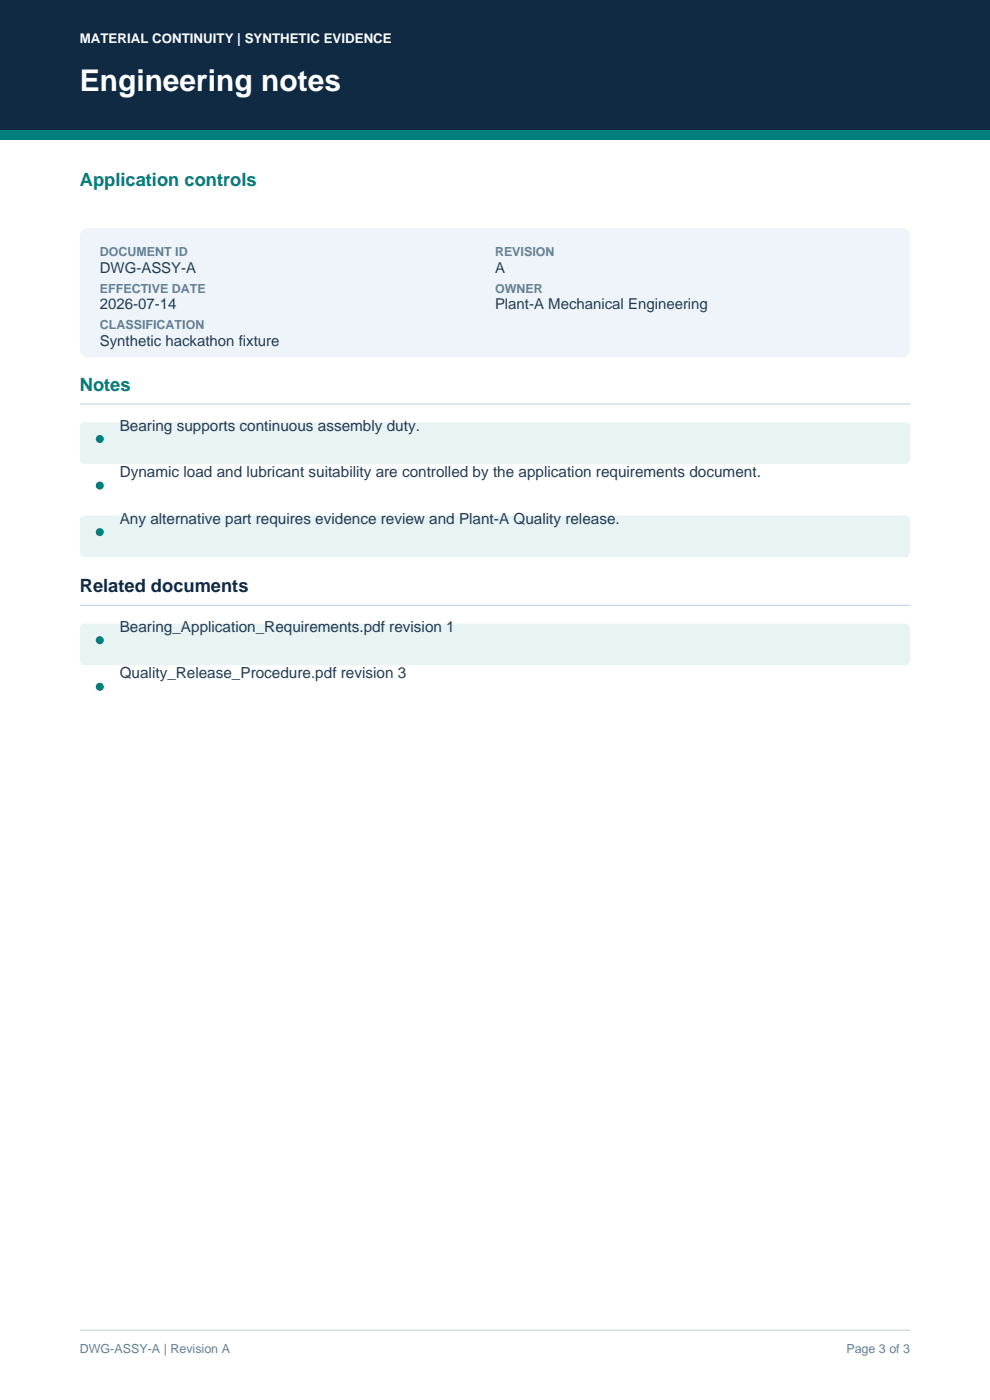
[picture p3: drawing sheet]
<svg xmlns="http://www.w3.org/2000/svg" width="210mm" height="297mm" viewBox="0 0 210 297" stroke-linecap="round" stroke-linejoin="round" font-family="sans-serif">
<defs><g id="words">
<text font-size="6.3" fill="#fff" x="16.9" y="19.4">Engineering notes</text>
<g font-size="3.9" fill="#007f7b">
<text x="16.9" y="39.5">Application controls</text>
<text x="16.9" y="82.9">Notes</text>
</g>
<text font-size="3.9" fill="#102a43" x="16.9" y="125.6">Related documents</text>
<g font-size="3.2" fill="#243b53">
<text x="21.2" y="57.9">DWG-ASSY-A</text>
<text x="105" y="57.9">A</text>
<text x="21.2" y="65.6">2026-07-14</text>
<text x="105" y="65.6">Plant-A Mechanical Engineering</text>
<text x="21.2" y="73.4">Synthetic hackathon fixture</text>
<text x="25.4" y="91.4">Bearing supports continuous assembly duty.</text>
<text x="25.4" y="101.2">Dynamic load and lubricant suitability are controlled by the application requirements document.</text>
<text x="25.4" y="111.1">Any alternative part requires evidence review and Plant-A Quality release.</text>
<text x="25.4" y="134.1">Bearing_Application_Requirements.pdf revision 1</text>
<text x="25.4" y="143.9">Quality_Release_Procedure.pdf revision 3</text>
</g>
<text font-size="2.8" fill="#fff" x="16.9" y="9.2">MATERIAL CONTINUITY | SYNTHETIC EVIDENCE</text>
<g font-size="2.6" fill="#627d98">
<text x="21.2" y="54.3">DOCUMENT ID</text>
<text x="105" y="54.3">REVISION</text>
<text x="21.2" y="62.1">EFFECTIVE DATE</text>
<text x="105" y="62.1">OWNER</text>
<text x="21.2" y="69.8">CLASSIFICATION</text>
<text x="16.9" y="287.1">DWG-ASSY-A | Revision A</text>
<text x="179.5" y="287.1">Page 3 of 3</text>
</g>
</g></defs>
<path d="M0 0h210v27.5h-210z" fill-rule="evenodd" fill="#102a43"/>
<path d="M0 27.5h210v2.1h-210z" fill-rule="evenodd" fill="#007f7b"/>
<path d="M17.4 48.8l.8-.4 .5-.1h172.6a1.76 1.76 0 0 1 1.8 1.8v24a1.76 1.76 0 0 1-1.8 1.7h-172.6a1.76 1.76 0 0 1-1.8-1.7v-24l.1-.5z" fill-rule="evenodd" fill="#eef4fa"/>
<path d="M16.9 85.7h176.2" fill="none" stroke="#bcccdc" stroke-width=".21"/>
<path d="M17.1 90l.9-.4h174a1.06 1.06 0 0 1 1.1 1.1v6.7a1.06 1.06 0 0 1-1.1 1h-174a1.06 1.06 0 0 1-1.1-1v-6.7z" fill-rule="evenodd" fill="#e8f4f3"/>
<circle cx="21.2" cy="93.1" r=".85" fill="#007f7b"/>
<path d="M17.1 99.9l.9-.4h174a1.06 1.06 0 0 1 1.1 1v6.7a1.06 1.06 0 0 1-1.1 1.1h-174a1.06 1.06 0 0 1-1.1-1.1v-6.7z" fill-rule="evenodd" fill="#fff"/>
<circle cx="21.2" cy="103" r=".85" fill="#007f7b"/>
<path d="M17.1 109.8l.9-.4h174a1.06 1.06 0 0 1 1.1 1v6.7a1.06 1.06 0 0 1-1.1 1.1h-174a1.06 1.06 0 0 1-1.1-1.1v-6.7z" fill-rule="evenodd" fill="#e8f4f3"/>
<circle cx="21.2" cy="112.9" r=".85" fill="#007f7b"/>
<path d="M16.9 128.4h176.2" fill="none" stroke="#bcccdc" stroke-width=".21"/>
<path d="M17.4 132.5l.6-.2h174a1.06 1.06 0 0 1 1.1 1v6.8a1.06 1.06 0 0 1-1.1 1h-174a1.06 1.06 0 0 1-1.1-1v-6.8z" fill-rule="evenodd" fill="#e8f4f3"/>
<circle cx="21.2" cy="135.8" r=".85" fill="#007f7b"/>
<path d="M17.4 142.4l.6-.2h174a1.06 1.06 0 0 1 1.1 1v6.7a1.06 1.06 0 0 1-1.1 1.1h-174a1.06 1.06 0 0 1-1.1-1.1v-6.7z" fill-rule="evenodd" fill="#fff"/>
<circle cx="21.2" cy="145.7" r=".85" fill="#007f7b"/>
<path d="M16.9 282.2h176.2" fill="none" stroke="#bcccdc" stroke-width=".21"/>
<use href="#words"/>
</svg>
